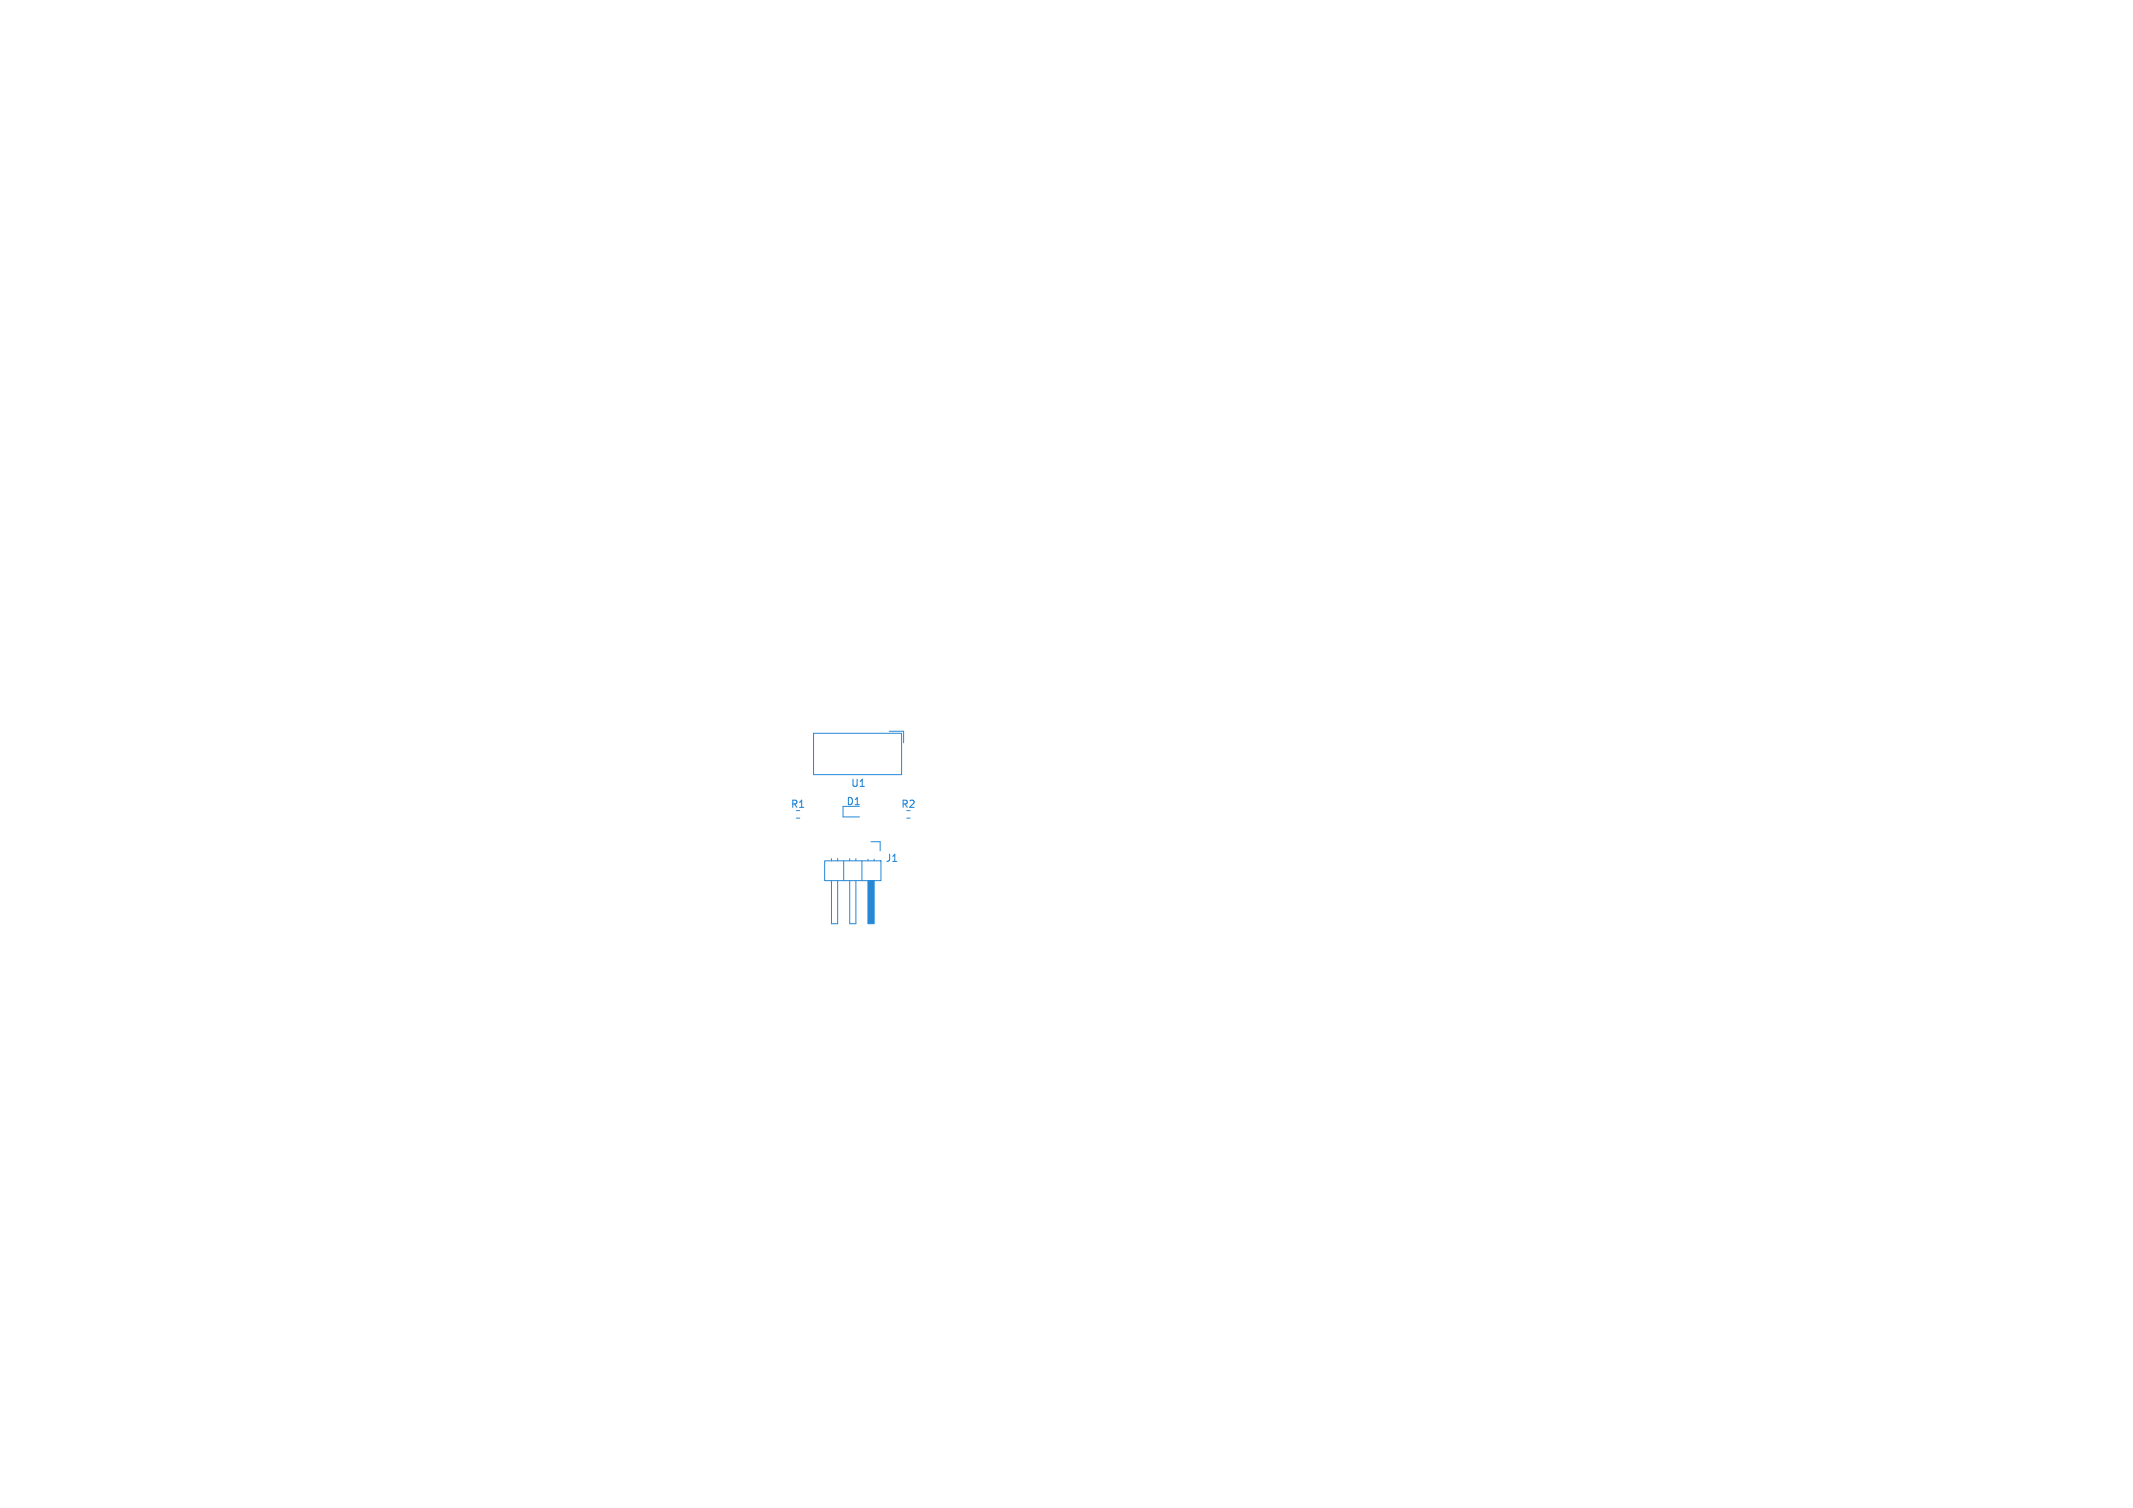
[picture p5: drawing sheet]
<svg xmlns="http://www.w3.org/2000/svg" width="297mm" height="210mm" viewBox="0 0 297 210" stroke-linecap="round" stroke-linejoin="round" font-family="sans-serif">
<defs><g id="words">
<g font-size="1.4" fill="#2588d7">
<text x="110" y="112.7">R1</text>
<text x="117.8" y="112.3">D1</text>
<text x="118.4" y="109.8">U1</text>
<text x="125.4" y="112.7">R2</text>
<text x="123.2" y="120.2">J1</text>
</g>
</g></defs>
<g fill="none" stroke="#2588d7" stroke-width=".14">
<path d="M110.9 113.9h.5M113.3 102.1h12.2v5.8h-12.2zM114.8 119.9h7.9v2.7h-7.9zM115.8 119.6v.3M116.6 119.6v.3M117.5 119.9v2.7M118.3 119.6v.3M119.2 119.6v.3M119.7 112.3h-2.3v1.5h2.3M120 119.9v2.7M120.9 119.7v.2M121.3 117.2h1.3v1.3"/>
<path d="M121.7 119.7v.2M123.8 101.8h2v1.6M126.3 113.9h.4M115.8 122.6v6h.8v-6M118.3 122.6v6h.9v-6"/>
</g>
<path d="M120.9 122.6h.8v6h-.8z" fill="#2588d7" stroke="#2588d7" stroke-width=".14"/>
<use href="#words"/>
</svg>
